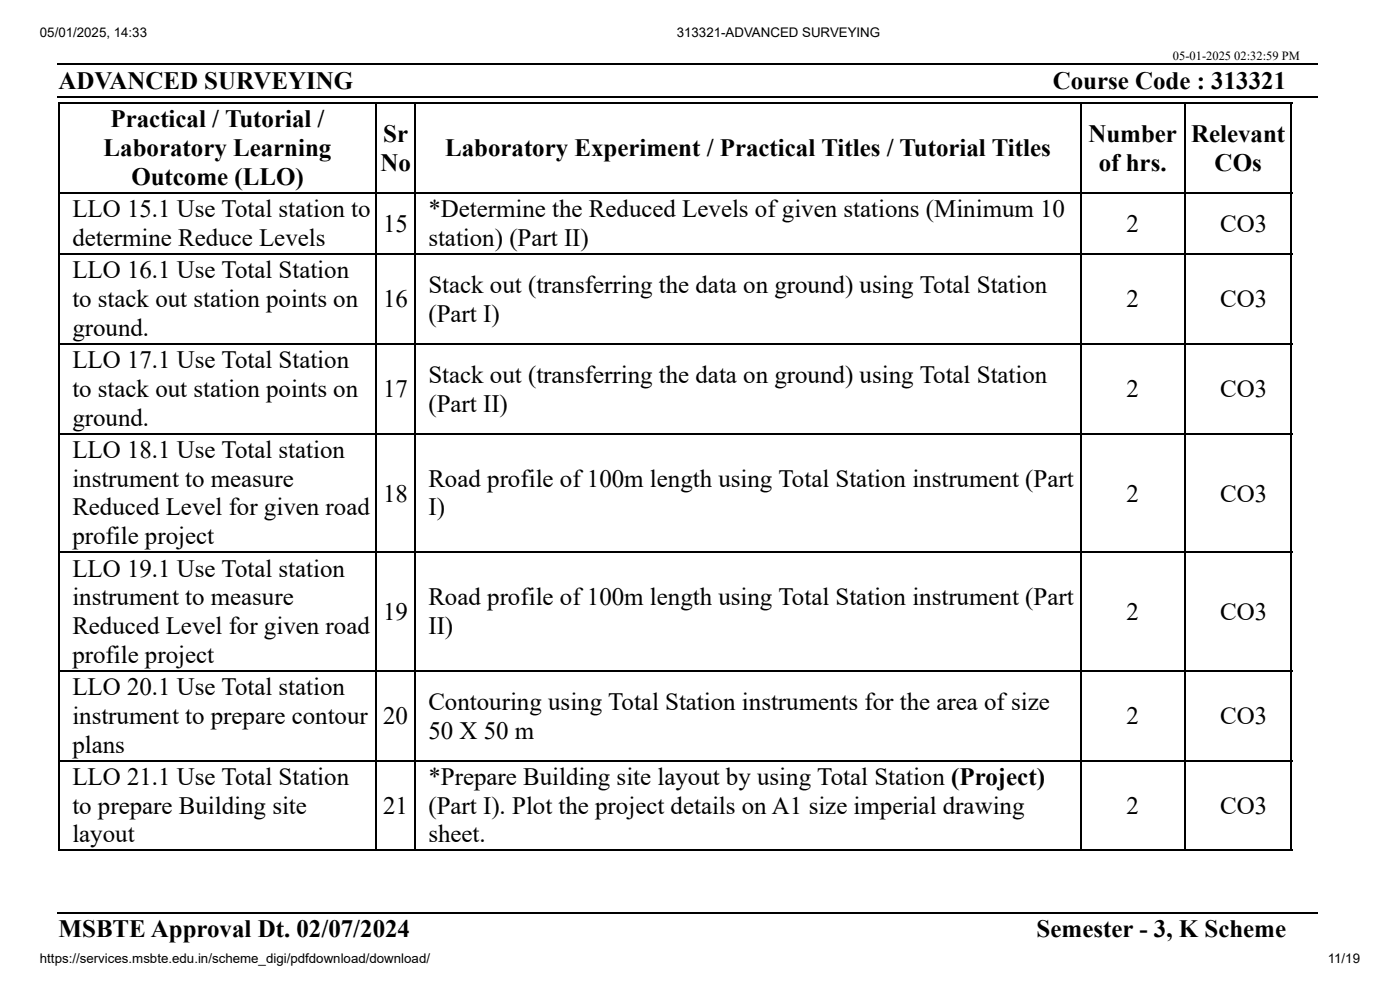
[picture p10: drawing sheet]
<svg xmlns="http://www.w3.org/2000/svg" width="297mm" height="210mm" viewBox="0 0 297 210" stroke-linecap="round" stroke-linejoin="round" font-family="sans-serif">
<defs><g id="words">
<g font-size="5.3">
<text x="12.4" y="18.8">ADVANCED SURVEYING</text>
<text x="223.3" y="18.8">Course Code : 313321</text>
<text x="23.5" y="27">Practical / Tutorial /</text>
<text x="22" y="33.1">Laboratory Learning</text>
<text x="81.3" y="30.2">Sr</text>
<text x="94.4" y="33.1">Laboratory Experiment / Practical Titles / Tutorial Titles</text>
<text x="230.9" y="30.2">Number</text>
<text x="252.7" y="30.2">Relevant</text>
<text x="27.9" y="39.2">Outcome (LLO)</text>
<text x="80.7" y="36.2">No</text>
<text x="233.1" y="36.2">of hrs.</text>
<text x="257.7" y="36.2">COs</text>
<text x="15.3" y="46">LLO 15.1 Use Total station to</text>
<text x="90.9" y="46">*Determine the Reduced Levels of given stations (Minimum 10</text>
<text x="15.3" y="52.1">determine Reduce Levels</text>
<text x="81.3" y="49.2">15</text>
<text x="90.9" y="52.1">station) (Part II)</text>
<text x="239" y="49.2">2</text>
<text x="258.9" y="49.2">CO3</text>
<text x="15.3" y="59">LLO 16.1 Use Total Station</text>
<text x="15.3" y="65.1">to stack out station points on</text>
<text x="81.3" y="65.1">16</text>
<text x="90.9" y="62.2">Stack out (transferring the data on ground) using Total Station</text>
<text x="239" y="65.1">2</text>
<text x="258.9" y="65.1">CO3</text>
<text x="15.3" y="71.2">ground.</text>
<text x="90.9" y="68.3">(Part I)</text>
<text x="15.3" y="78.1">LLO 17.1 Use Total Station</text>
<text x="90.9" y="81.2">Stack out (transferring the data on ground) using Total Station</text>
<text x="15.3" y="84.1">to stack out station points on</text>
<text x="81.3" y="84.1">17</text>
<text x="90.9" y="87.3">(Part II)</text>
<text x="239" y="84.1">2</text>
<text x="258.9" y="84.1">CO3</text>
<text x="15.3" y="90.2">ground.</text>
<text x="15.3" y="97.1">LLO 18.1 Use Total station</text>
<text x="15.3" y="103.2">instrument to measure</text>
<text x="81.3" y="106.4">18</text>
<text x="90.9" y="103.2">Road profile of 100m length using Total Station instrument (Part</text>
<text x="239" y="106.4">2</text>
<text x="258.9" y="106.4">CO3</text>
<text x="15.3" y="109.3">Reduced Level for given road</text>
<text x="90.9" y="109.3">I)</text>
<text x="15.3" y="115.4">profile project</text>
<text x="15.3" y="122.2">LLO 19.1 Use Total station</text>
<text x="15.3" y="128.3">instrument to measure</text>
<text x="81.3" y="131.5">19</text>
<text x="90.9" y="128.3">Road profile of 100m length using Total Station instrument (Part</text>
<text x="239" y="131.5">2</text>
<text x="258.9" y="131.5">CO3</text>
<text x="15.3" y="134.4">Reduced Level for given road</text>
<text x="90.9" y="134.4">II)</text>
<text x="15.3" y="140.5">profile project</text>
<text x="15.3" y="147.4">LLO 20.1 Use Total station</text>
<text x="15.3" y="153.5">instrument to prepare contour</text>
<text x="81.3" y="153.5">20</text>
<text x="90.9" y="150.5">Contouring using Total Station instruments for the area of size</text>
<text x="239" y="153.5">2</text>
<text x="258.9" y="153.5">CO3</text>
<text x="15.3" y="159.5">plans</text>
<text x="90.9" y="156.6">50 X 50 m</text>
<text x="15.3" y="166.4">LLO 21.1 Use Total Station</text>
<text x="90.9" y="166.4">*Prepare Building site layout by using Total Station (Project)</text>
<text x="15.3" y="172.5">to prepare Building site</text>
<text x="81.3" y="172.5">21</text>
<text x="90.9" y="172.5">(Part I). Plot the project details on A1 size imperial drawing</text>
<text x="239" y="172.5">2</text>
<text x="258.9" y="172.5">CO3</text>
<text x="15.3" y="178.6">layout</text>
<text x="90.9" y="178.6">sheet.</text>
<text x="12.4" y="198.7">MSBTE Approval Dt. 02/07/2024</text>
<text x="219.9" y="198.7">Semester - 3, K Scheme</text>
</g>
<g font-size="2.8">
<text x="8.5" y="7.9">05/01/2025, 14:33</text>
<text x="143.6" y="7.9">313321-ADVANCED SURVEYING</text>
<text x="8.5" y="204.3">https://services.msbte.edu.in/scheme_digi/pdfdownload/download/</text>
<text x="281.7" y="204.3">11/19</text>
</g>
<text font-size="2.6" x="248.8" y="12.7">05-01-2025 02:32:59 PM</text>
</g></defs>
<g fill="none" stroke="#000" stroke-width=".26">
<path d="M12.2 13.6h267.5M12.2 20.5h267.5M12.4 21.8h261.7M12.6 21.7v158.7M79.8 21.7v158.7M88 21.7v158.7M229.3 21.7v158.7M251.5 21.7v158.7M274 21.7v158.7M12.4 40.9h261.7M12.4 53.8h261.7M12.4 72.9h261.7"/>
<path d="M12.4 91.9h261.7M12.4 117.1h261.7M12.4 142.2h261.7M12.4 161.3h261.7M12.2 193.5h267.5M12.4 180.3h261.7"/>
</g>
<use href="#words"/>
</svg>
